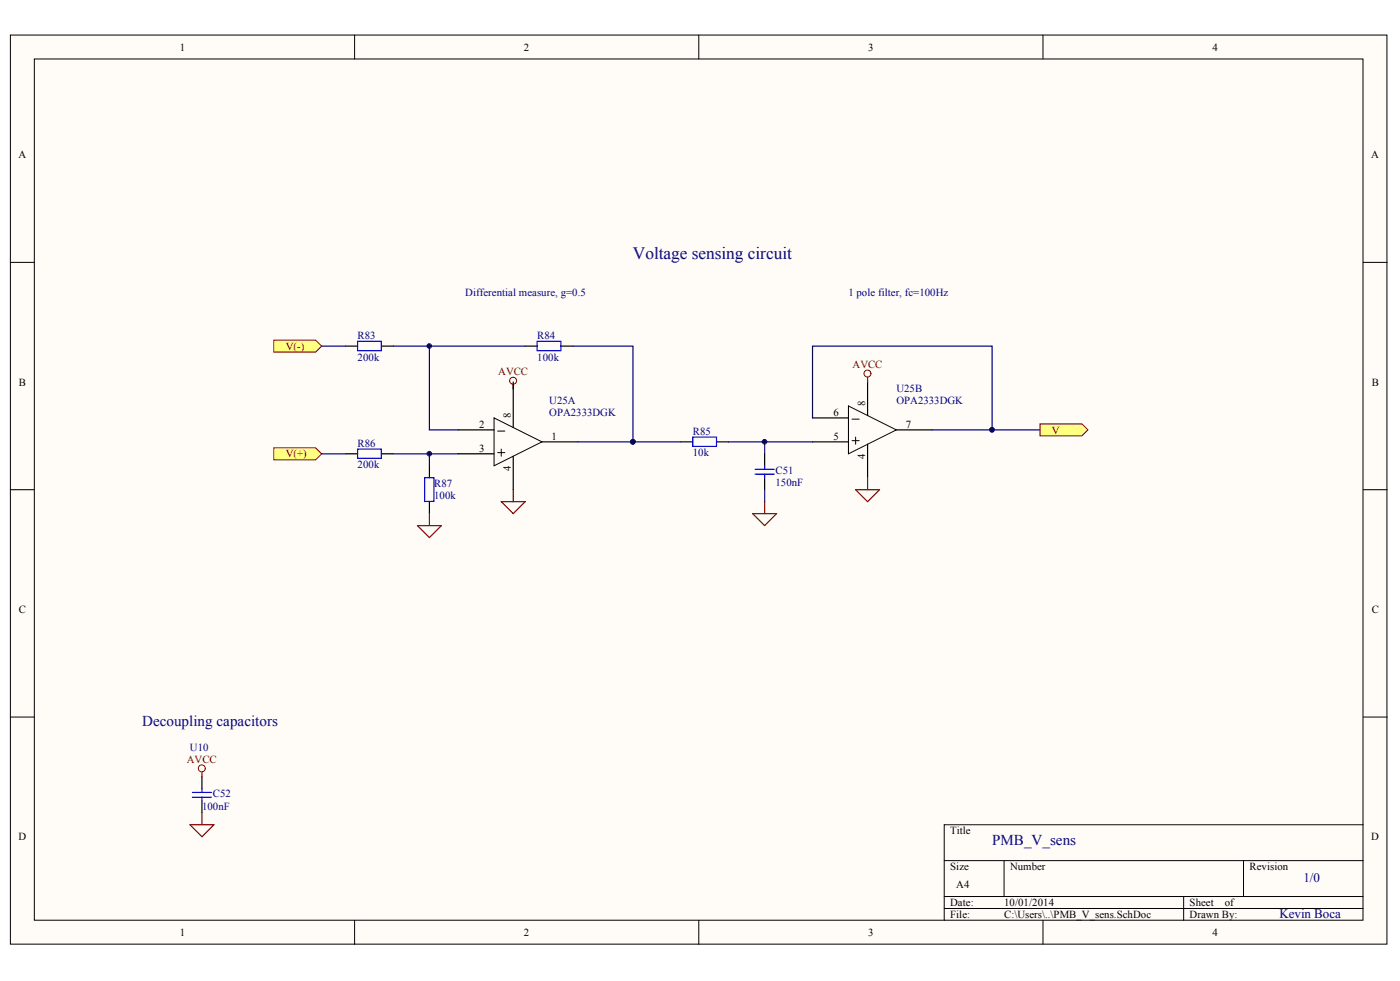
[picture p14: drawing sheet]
<svg xmlns="http://www.w3.org/2000/svg" width="291mm" height="204mm" viewBox="0 0 291 204" stroke-linecap="round" stroke-linejoin="round" font-family="sans-serif">
<defs><g id="words">
<text font-size="3.6" fill="#000080" x="131.6" y="53.8">Voltage sensing circuit</text>
<g font-size="3.1" fill="#000080">
<text x="29.5" y="150.9">Decoupling capacitors</text>
<text x="206.2" y="175.7">PMB_V_sens</text>
</g>
<g font-size="2.7" fill="#000080">
<text x="271" y="183.3">1/0</text>
<text x="266" y="190.8">Kevin Boca</text>
</g>
<g font-size="2.2">
<text x="37.4" y="10.5">1</text>
<text x="108.9" y="10.5">2</text>
<text x="180.5" y="10.5">3</text>
<text x="252.1" y="10.5">4</text>
<text x="3.9" y="32.9">A</text>
<text x="285.1" y="32.9">A</text>
<text x="3.9" y="80.1">B</text>
<text x="285.2" y="80.1">B</text>
<text x="99.6" y="88.9">2</text>
<text x="106.2" y="86.9" transform="rotate(-90 106.2 86.9)">8</text>
<text x="173.3" y="86.4">6</text>
<text x="179.9" y="84.4" transform="rotate(-90 179.9 84.4)">8</text>
<text x="188.3" y="88.9">7</text>
<text x="99.6" y="93.9">3</text>
<text x="114.6" y="91.4">1</text>
<text x="173.3" y="91.4">5</text>
<text x="179.9" y="95.5" transform="rotate(-90 179.9 95.5)">4</text>
<text x="106.2" y="98" transform="rotate(-90 106.2 98)">4</text>
<text x="3.9" y="127.4">C</text>
<text x="285.2" y="127.4">C</text>
<text x="197.5" y="173.4">Title</text>
<text x="3.9" y="174.7">D</text>
<text x="285.1" y="174.7">D</text>
<text x="197.5" y="180.9">Size</text>
<text x="198.8" y="184.6">A4</text>
<text x="210" y="180.9">Number</text>
<text x="259.8" y="180.9">Revision</text>
<text x="197.5" y="188.3">Date:</text>
<text x="197.5" y="190.8">File:</text>
<text x="208.7" y="188.3">10/01/2014</text>
<text x="208.7" y="190.8">C:\Users\..\PMB_V_sens.SchDoc</text>
<text x="247.3" y="188.3">Sheet</text>
<text x="247.3" y="190.8">Drawn By:</text>
<text x="254.6" y="188.3">of</text>
<text x="37.4" y="194.6">1</text>
<text x="108.9" y="194.6">2</text>
<text x="180.5" y="194.6">3</text>
<text x="252.1" y="194.6">4</text>
</g>
<g font-size="2.2" fill="#000080">
<text x="96.7" y="61.5">Differential measure, g=0.5</text>
<text x="176.4" y="61.5">1 pole filter, fc=100Hz</text>
<text x="74.3" y="70.5">R83</text>
<text x="111.7" y="70.5">R84</text>
<text x="74.3" y="74.9">200k</text>
<text x="111.7" y="74.9">100k</text>
<text x="114.2" y="83.9">U25A</text>
<text x="186.3" y="81.4">U25B</text>
<text x="186.3" y="83.9">OPA2333DGK</text>
<text x="114.2" y="86.4">OPA2333DGK</text>
<text x="74.3" y="92.8">R86</text>
<text x="144" y="90.3">R85</text>
<text x="144" y="94.8">10k</text>
<text x="74.3" y="97.3">200k</text>
<text x="90.3" y="101.3">R87</text>
<text x="161.2" y="98.6">C51</text>
<text x="161.2" y="101">150nF</text>
<text x="90.3" y="103.8">100k</text>
<text x="39.5" y="156">U10</text>
<text x="44.2" y="165.7">C52</text>
<text x="42" y="168.5">100nF</text>
</g>
<g font-size="2.2" fill="#800000">
<text x="59.4" y="72.7">V(-)</text>
<text x="103.6" y="77.9">AVCC</text>
<text x="177.2" y="76.4">AVCC</text>
<text x="59.4" y="95.1">V(+)</text>
<text x="218.7" y="90.1">V</text>
<text x="38.9" y="158.5">AVCC</text>
</g>
</g></defs>
<g fill="#fffcf8" stroke="#000" stroke-width=".21">
<path d="M2.2 7.3h286.1v188.9h-286.1z"/>
<path d="M7.1 12.3h276.2v179h-276.2z"/>
</g>
<g fill="none" stroke="#000" stroke-width=".21">
<path d="M73.7 7.3v5M145.3 7.3v5M216.8 7.3v5M2.2 54.5h4.9M283.4 54.5h5M2.2 101.8h4.9M283.4 101.8h5M2.2 149h4.9M283.4 149h5M196.3 178.9h87.1M208.7 178.9v7.4M258.5 178.9v7.4"/>
<path d="M283.4 171.4h-87.1v19.9M73.7 191.3v5M145.3 191.3v5M196.3 186.3h87.1M196.3 188.8h87.1M216.8 191.3v5M246.1 186.3v5"/>
</g>
<path d="M71.8 71.9h2.5M79.3 71.9h2.5M109.2 71.9h2.5M116.6 71.9h2.5M71.8 94.3h2.5M79.3 94.3h2.5M89.3 96.8v2.5M159 94.3v2.5M159 99.3v2.5M89.3 104.3v2.5" fill="none" stroke="#000" stroke-width=".25"/>
<path d="M74.3 71h5v1.9h-5zM111.7 71h4.9v1.9h-4.9zM74.3 93.3h5v2h-5zM88.3 99.3h1.9v4.9h-1.9zM157 97.6h3.9M157 98.6h3.9M159 96.8v.8M159 98.6v.7" fill="none" stroke="#00f" stroke-width=".25"/>
<circle cx="106.7" cy="79.1" r=".72" fill="none" stroke="#800000" stroke-width=".21"/>
<path d="M106.7 79.9v1M86.8 109.3h5l-2.5 2.4zM89.3 106.8v2.5M104.2 104.3h5l-2.5 2.5zM106.7 101.8v2.5" fill="none" stroke="#800000" stroke-width=".25"/>
<path d="M66.9 71.9h4.9M81.8 71.9h27.4M89.3 71.9v17.5h5.9M89.3 94.3v2.5" fill="none" stroke="#000080" stroke-width=".25"/>
<g fill="#000080" stroke="#000080" stroke-width=".21">
<circle cx="89.2" cy="94.3" r=".47"/>
<circle cx="89.2" cy="71.9" r=".47"/>
</g>
<g fill="#ffff80" stroke="#800000" stroke-width=".21">
<path d="M56.9 70.7h8.7l1.3 1.2-1.3 1.3h-8.7z" fill-rule="evenodd"/>
<path d="M56.9 93.1h8.7l1.3 1.2-1.3 1.3h-8.7z" fill-rule="evenodd"/>
</g>
<path d="M106.7 79.4v9.5M180.4 79.4v7M95.2 94.3h7.5M95.2 89.4h7.5M106.7 94.8v7M112.7 91.8h7.4M141.5 91.8h2.5M149 91.8h2.5M168.9 91.8h7.5M168.9 86.9h7.5M180.4 92.3v7M186.3 89.4h7.5" fill="none" stroke="#000" stroke-width=".25"/>
<path d="M144 90.8h5v2h-5z" fill="none" stroke="#00f" stroke-width=".25"/>
<path d="M102.7 86.9l10 4.9-10 5zM103.5 89.6h1.4M103.5 94.1h1.4M104.2 93.3v1.5M176.4 84.4l9.9 5-9.9 4.9zM177.1 87.1h1.5M177.1 91.6h1.5M177.9 90.8v1.5" fill="none" stroke="#000" stroke-width=".21"/>
<path d="M66.9 94.3h4.9M81.8 94.3h13.4M131.6 91.8h9.9M151.5 91.8h17.4M159 91.8v2.5M168.9 86.9v-15h37.3v17.5h-12.4M206.2 89.4h10M159 101.8v2.5" fill="none" stroke="#000080" stroke-width=".25"/>
<g fill="#000080" stroke="#000080" stroke-width=".21">
<circle cx="131.6" cy="91.8" r=".47"/>
<circle cx="206.2" cy="89.3" r=".47"/>
<circle cx="158.9" cy="91.8" r=".47"/>
</g>
<path d="M156.5 106.8h4.9l-2.4 2.5zM159 104.3v2.5" fill="none" stroke="#800000" stroke-width=".25"/>
<path d="M216.2 88.1h8.7l1.3 1.3-1.3 1.2h-8.7z" fill-rule="evenodd" fill="#ffff80" stroke="#800000" stroke-width=".21"/>
<g fill="none" stroke="#800000" stroke-width=".21">
<circle cx="180.3" cy="77.6" r=".72"/>
<circle cx="42" cy="159.7" r=".72"/>
</g>
<path d="M180.4 78.4v1M180.4 99.3v2.5M177.9 101.8h4.9l-2.4 2.5zM39.5 171.4h5l-2.5 2.5zM42 160.5v1M42 168.9v2.5" fill="none" stroke="#800000" stroke-width=".25"/>
<path d="M42 161.5v2.5M42 166.5v2.4" fill="none" stroke="#000" stroke-width=".25"/>
<path d="M40 164.7h4M40 165.7h4M42 164v.7M42 165.7v.8" fill="none" stroke="#00f" stroke-width=".25"/>
<path d="M119.1 71.9h12.5v19.9h-11.5" fill="none" stroke="#000080" stroke-width=".25"/>
<circle cx="131.6" cy="91.8" r=".47" fill="#000080" stroke="#000080" stroke-width=".21"/>
<use href="#words"/>
</svg>
